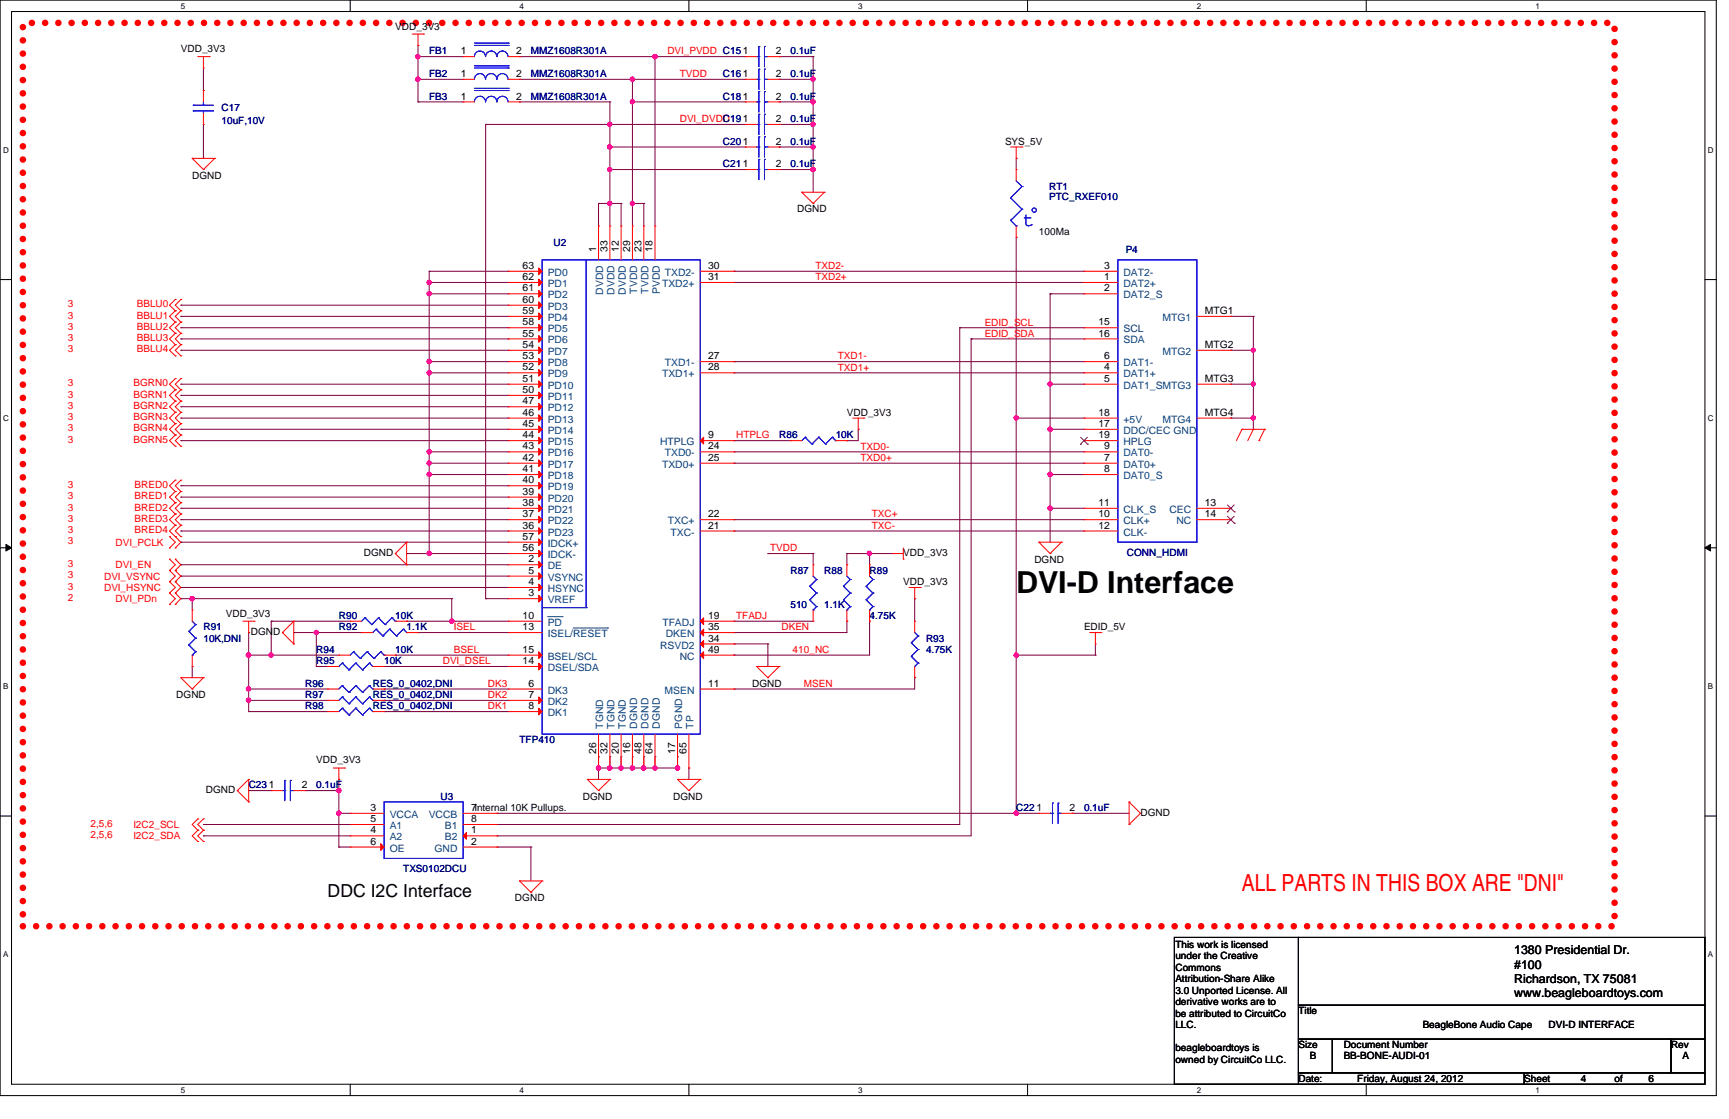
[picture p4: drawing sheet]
<svg xmlns="http://www.w3.org/2000/svg" width="432mm" height="279mm" viewBox="0 0 432 279" stroke-linecap="round" stroke-linejoin="round" font-family="sans-serif">
<defs><g id="words">
<text font-size="7.6" x="253.8" y="148">DVI-D Interface</text>
<text font-size="5.9" fill="#f00" x="310.2" y="222.6">ALL PARTS IN THIS BOX ARE &quot;DNI&quot;</text>
<text font-size="5" fill="#00f" x="255.5" y="56.5">t</text>
<text font-size="4.5" x="81.8" y="224">DDC I2C Interface</text>
<g font-size="3.1">
<text x="378.1" y="238.3">1380 Presidential Dr.</text>
<text x="378.1" y="241.9">#100</text>
<text x="378.1" y="245.4">Richardson, TX 75081</text>
<text x="378.1" y="249">www.beagleboardtoys.com</text>
</g>
<g font-size="2.5">
<text x="98.7" y="7.4">VDD_3V3</text>
<text x="45.2" y="13">VDD_3V3</text>
<text x="115.1" y="13.5">1</text>
<text x="128.9" y="13.5">2</text>
<text x="185.5" y="13.5">1</text>
<text x="193.8" y="13.5">2</text>
<text x="115.1" y="19.2">1</text>
<text x="128.9" y="19.2">2</text>
<text x="185.5" y="19.2">1</text>
<text x="193.8" y="19.2">2</text>
<text x="115.1" y="24.8">1</text>
<text x="128.9" y="24.8">2</text>
<text x="185.5" y="24.8">1</text>
<text x="193.8" y="24.8">2</text>
<text x="185.5" y="30.5">1</text>
<text x="193.8" y="30.5">2</text>
<text x="185.5" y="41.7">1</text>
<text x="185.5" y="36.1">1</text>
<text x="193.8" y="41.7">2</text>
<text x="193.8" y="36.1">2</text>
<text x="251" y="36.2">SYS_5V</text>
<text x="48" y="44.6">DGND</text>
<text x="199.1" y="53">DGND</text>
<text x="259.5" y="58.7">100Ma</text>
<text x="148.9" y="62.9" transform="rotate(-90 148.9 62.9)">1</text>
<text x="151.7" y="62.9" transform="rotate(-90 151.7 62.9)">33</text>
<text x="154.5" y="62.9" transform="rotate(-90 154.5 62.9)">12</text>
<text x="157.4" y="62.9" transform="rotate(-90 157.4 62.9)">29</text>
<text x="160.2" y="62.9" transform="rotate(-90 160.2 62.9)">23</text>
<text x="163" y="62.9" transform="rotate(-90 163 62.9)">18</text>
<text x="130.5" y="67.1">63</text>
<text x="130.5" y="69.9">62</text>
<text x="176.9" y="69.9">31</text>
<text x="176.9" y="67.1">30</text>
<text x="275.8" y="69.9">1</text>
<text x="275.8" y="67.1">3</text>
<text x="130.5" y="72.8">61</text>
<text x="130.5" y="75.6">60</text>
<text x="275.8" y="72.8">2</text>
<text x="130.5" y="78.4">59</text>
<text x="130.5" y="81.2">58</text>
<text x="274.3" y="81.2">15</text>
<text x="300.9" y="78.4">MTG1</text>
<text x="130.5" y="84">55</text>
<text x="130.5" y="86.9">54</text>
<text x="130.5" y="89.7">53</text>
<text x="176.9" y="89.7">27</text>
<text x="274.3" y="84">16</text>
<text x="275.8" y="89.7">6</text>
<text x="300.9" y="86.9">MTG2</text>
<text x="130.5" y="92.5">52</text>
<text x="130.5" y="95.3">51</text>
<text x="176.9" y="92.5">28</text>
<text x="275.8" y="92.5">4</text>
<text x="275.8" y="95.3">5</text>
<text x="300.9" y="95.3">MTG3</text>
<text x="130.5" y="98.1">50</text>
<text x="130.5" y="101">47</text>
<text x="130.5" y="103.8">46</text>
<text x="130.5" y="106.6">45</text>
<text x="211.5" y="103.8">VDD_3V3</text>
<text x="274.3" y="106.6">17</text>
<text x="274.3" y="103.8">18</text>
<text x="300.9" y="103.8">MTG4</text>
<text x="130.5" y="109.4">44</text>
<text x="130.5" y="112.2">43</text>
<text x="176.9" y="112.2">24</text>
<text x="176.9" y="109.4">9</text>
<text x="274.3" y="109.4">19</text>
<text x="275.8" y="112.2">9</text>
<text x="130.5" y="115.1">42</text>
<text x="130.5" y="117.9">41</text>
<text x="176.9" y="115.1">25</text>
<text x="275.8" y="115.1">7</text>
<text x="275.8" y="117.9">8</text>
<text x="130.5" y="120.7">40</text>
<text x="130.5" y="123.5">39</text>
<text x="130.5" y="126.3">38</text>
<text x="130.5" y="129.2">37</text>
<text x="130.5" y="132">36</text>
<text x="176.9" y="129.2">22</text>
<text x="176.9" y="132">21</text>
<text x="274.3" y="129.2">10</text>
<text x="274.3" y="132">12</text>
<text x="274.3" y="126.3">11</text>
<text x="300.9" y="126.3">13</text>
<text x="300.9" y="129.2">14</text>
<text x="130.5" y="134.8">57</text>
<text x="130.5" y="137.6">56</text>
<text x="90.8" y="138.8">DGND</text>
<text x="132" y="140.4">2</text>
<text x="132" y="143.3">5</text>
<text x="225.6" y="138.8">VDD_3V3</text>
<text x="258.3" y="140.5">DGND</text>
<text x="132" y="146.1">4</text>
<text x="132" y="148.9">3</text>
<text x="225.6" y="146.1">VDD_3V3</text>
<text x="56.4" y="154">VDD_3V3</text>
<text x="130.5" y="154.5">10</text>
<text x="176.9" y="154.5">19</text>
<text x="62.7" y="158.5">DGND</text>
<text x="130.5" y="157.4">13</text>
<text x="176.9" y="160.2">34</text>
<text x="176.9" y="157.4">35</text>
<text x="270.7" y="157.4">EDID_5V</text>
<text x="130.5" y="163">15</text>
<text x="130.5" y="165.8">14</text>
<text x="176.9" y="163">49</text>
<text x="132" y="171.5">6</text>
<text x="176.9" y="171.5">11</text>
<text x="187.8" y="171.5">DGND</text>
<text x="44" y="174.3">DGND</text>
<text x="132" y="174.3">7</text>
<text x="132" y="177.1">8</text>
<text x="79" y="190.6">VDD_3V3</text>
<text x="148.9" y="188.2" transform="rotate(-90 148.9 188.2)">26</text>
<text x="151.7" y="188.2" transform="rotate(-90 151.7 188.2)">32</text>
<text x="154.5" y="188.2" transform="rotate(-90 154.5 188.2)">20</text>
<text x="157.4" y="188.2" transform="rotate(-90 157.4 188.2)">16</text>
<text x="160.2" y="188.2" transform="rotate(-90 160.2 188.2)">48</text>
<text x="163" y="188.2" transform="rotate(-90 163 188.2)">64</text>
<text x="168.6" y="188.2" transform="rotate(-90 168.6 188.2)">17</text>
<text x="171.4" y="188.2" transform="rotate(-90 171.4 188.2)">65</text>
<text x="51.4" y="198">DGND</text>
<text x="75.4" y="196.8">2</text>
<text x="92.5" y="202.5">3</text>
<text x="117.6" y="202.5">7Internal 10K Pullups.</text>
<text x="145.5" y="199.6">DGND</text>
<text x="168.1" y="199.6">DGND</text>
<text x="258.8" y="202.5">1</text>
<text x="267.1" y="202.5">2</text>
<text x="284.8" y="203.6">DGND</text>
<text x="92.5" y="205.3">5</text>
<text x="92.5" y="208.1">4</text>
<text x="117.6" y="205.3">8</text>
<text x="117.6" y="208.1">1</text>
<text x="92.5" y="210.9">6</text>
<text x="117.6" y="210.9">2</text>
<text x="128.6" y="225">DGND</text>
<text x="293.5" y="236.6">This work is licensed</text>
<text x="293.5" y="239.5">under the Creative</text>
<text x="293.5" y="242.4">Commons</text>
<text x="293.5" y="245.2">Attribution-Share Alike</text>
<text x="293.5" y="248.1">3.0 Unported License. All</text>
<text x="293.5" y="251">derivative works are to</text>
<text x="293.5" y="253.9">be attributed to CircuitCo</text>
<text x="293.5" y="256.8">LLC.</text>
<text x="324.3" y="253.2">Title</text>
<text x="355.3" y="256.6">BeagleBone Audio Cape</text>
<text x="386.8" y="256.6">DVI-D INTERFACE</text>
<text x="293.5" y="262.5">beagleboardtoys is</text>
<text x="324.3" y="261.7">Size</text>
<text x="335.6" y="261.7">Document Number</text>
<text x="417.3" y="261.7">Rev</text>
<text x="293.5" y="265.4">owned by CircuitCo LLC.</text>
<text x="327.1" y="264.5">B</text>
<text x="335.6" y="264.5">BB-BONE-AUDI-01</text>
<text x="420.2" y="264.5">A</text>
<text x="324.3" y="270.1">Date:</text>
<text x="339" y="270.1">Friday, August 24, 2012</text>
<text x="380.7" y="270.1">Sheet</text>
<text x="394.8" y="270.1">4</text>
<text x="403.2" y="270.1">of</text>
<text x="411.7" y="270.1">6</text>
</g>
<g font-size="2.5" fill="#000080">
<text x="107.2" y="13.6">FB1</text>
<text x="132.6" y="13.6">MMZ1608R301A</text>
<text x="197.4" y="13.6">0.1uF</text>
<text x="107.2" y="19.2">FB2</text>
<text x="132.6" y="19.2">MMZ1608R301A</text>
<text x="180.5" y="19.2">C16</text>
<text x="197.4" y="19.2">0.1uF</text>
<text x="55.3" y="27.7">C17</text>
<text x="107.2" y="24.8">FB3</text>
<text x="132.6" y="24.8">MMZ1608R301A</text>
<text x="180.5" y="24.8">C18</text>
<text x="197.4" y="24.8">0.1uF</text>
<text x="55.3" y="31.1">10uF,10V</text>
<text x="180.5" y="30.5">C19</text>
<text x="197.4" y="30.5">0.1uF</text>
<text x="180.5" y="41.8">C21</text>
<text x="180.5" y="36.2">C20</text>
<text x="197.4" y="41.8">0.1uF</text>
<text x="197.4" y="36.2">0.1uF</text>
<text x="262" y="47.4">RT1</text>
<text x="262" y="50">PTC_RXEF010</text>
<text x="138.2" y="61.5">U2</text>
<text x="281.1" y="63.2">P4</text>
<text x="194.6" y="109.4">R86</text>
<text x="208.7" y="109.4">10K</text>
<text x="197.4" y="143.3">R87</text>
<text x="205.9" y="143.3">R88</text>
<text x="217.2" y="143.3">R89</text>
<text x="281.4" y="138.8">CONN_HDMI</text>
<text x="84.6" y="154.6">R90</text>
<text x="98.7" y="154.6">10K</text>
<text x="197.4" y="151.7">510</text>
<text x="205.9" y="151.7">1.1K</text>
<text x="217.2" y="154.6">4.75K</text>
<text x="50.8" y="157.4">R91</text>
<text x="50.8" y="160.2">10K,DNI</text>
<text x="84.6" y="157.4">R92</text>
<text x="101.6" y="157.4">1.1K</text>
<text x="231.3" y="160.2">R93</text>
<text x="79" y="165.8">R95</text>
<text x="79" y="163">R94</text>
<text x="95.9" y="165.8">10K</text>
<text x="98.7" y="163">10K</text>
<text x="231.3" y="163">4.75K</text>
<text x="76.2" y="171.5">R96</text>
<text x="93.1" y="171.5">RES_0_0402,DNI</text>
<text x="76.2" y="177.1">R98</text>
<text x="76.2" y="174.3">R97</text>
<text x="93.1" y="177.1">RES_0_0402,DNI</text>
<text x="93.1" y="174.3">RES_0_0402,DNI</text>
<text x="129.8" y="185.5">TFP410</text>
<text x="62.1" y="196.9">C231</text>
<text x="79" y="196.9">0.1uF</text>
<text x="110" y="199.6">U3</text>
<text x="253.8" y="202.5">C22</text>
<text x="270.7" y="202.5">0.1uF</text>
<text x="100.7" y="217.7">TXS0102DCU</text>
</g>
<g font-size="2.5" fill="#f00">
<text x="166.7" y="13.6">DVI_PVDD C15</text>
<text x="169.8" y="19.3">TVDD</text>
<text x="169.8" y="30.5">DVI_DVDD</text>
<text x="203.6" y="70">TXD2+</text>
<text x="203.6" y="67.2">TXD2-</text>
<text x="17" y="76.8">3</text>
<text x="34.2" y="76.8">BBLU0</text>
<text x="17" y="82.4">3</text>
<text x="17" y="79.5">3</text>
<text x="34.2" y="82.4">BBLU2</text>
<text x="34.2" y="79.5">BBLU1</text>
<text x="245.9" y="81.3">EDID_SCL</text>
<text x="17" y="85.2">3</text>
<text x="17" y="88">3</text>
<text x="34.2" y="85.2">BBLU3</text>
<text x="34.2" y="88">BBLU4</text>
<text x="209.3" y="89.7">TXD1-</text>
<text x="245.9" y="84.1">EDID_SDA</text>
<text x="209.3" y="92.5">TXD1+</text>
<text x="17" y="99.3">3</text>
<text x="17" y="96.5">3</text>
<text x="33.3" y="99.3">BGRN1</text>
<text x="33.3" y="96.5">BGRN0</text>
<text x="17" y="102.1">3</text>
<text x="17" y="104.9">3</text>
<text x="17" y="107.7">3</text>
<text x="33.3" y="102.1">BGRN2</text>
<text x="33.3" y="104.9">BGRN3</text>
<text x="33.3" y="107.7">BGRN4</text>
<text x="17" y="110.6">3</text>
<text x="33.3" y="110.6">BGRN5</text>
<text x="183.9" y="109.5">HTPLG</text>
<text x="214.9" y="112.3">TXD0-</text>
<text x="214.9" y="115.1">TXD0+</text>
<text x="17" y="124.7">3</text>
<text x="17" y="121.8">3</text>
<text x="33.6" y="124.7">BRED1</text>
<text x="33.6" y="121.8">BRED0</text>
<text x="17" y="130.3">3</text>
<text x="17" y="127.5">3</text>
<text x="33.6" y="130.3">BRED3</text>
<text x="33.6" y="127.5">BRED2</text>
<text x="217.7" y="129.2">TXC+</text>
<text x="17" y="133.1">3</text>
<text x="17" y="135.9">3</text>
<text x="28.8" y="136.2">DVI_PCLK</text>
<text x="33.6" y="133.1">BRED4</text>
<text x="192.3" y="137.7">TVDD</text>
<text x="217.7" y="132">TXC-</text>
<text x="17" y="141.6">3</text>
<text x="28.8" y="141.9">DVI_EN</text>
<text x="17" y="147.2">3</text>
<text x="17" y="144.4">3</text>
<text x="26" y="147.5">DVI_HSYNC</text>
<text x="26" y="144.7">DVI_VSYNC</text>
<text x="17" y="150">2</text>
<text x="28.8" y="150.3">DVI_PDn</text>
<text x="183.9" y="154.6">TFADJ</text>
<text x="113.4" y="157.4">ISEL</text>
<text x="195.2" y="157.4">DKEN</text>
<text x="110.6" y="165.9">DVI_DSEL</text>
<text x="113.4" y="163">BSEL</text>
<text x="198" y="163">410_NC</text>
<text x="121.8" y="171.5">DK3</text>
<text x="200.8" y="171.5">MSEN</text>
<text x="121.8" y="174.3">DK2</text>
<text x="121.8" y="177.1">DK1</text>
<text x="22.6" y="206.4">2,5,6</text>
<text x="22.6" y="209.3">2,5,6</text>
<text x="33.3" y="206.7">I2C2_SCL</text>
<text x="33.3" y="209.6">I2C2_SDA</text>
</g>
<g font-size="2.5" fill="#004080">
<text x="136.8" y="68.9">PD0</text>
<text x="136.8" y="71.7">PD1</text>
<text x="165.4" y="71.7">TXD2+</text>
<text x="166" y="68.9">TXD2-</text>
<text x="280.6" y="71.7">DAT2+</text>
<text x="280.6" y="68.9">DAT2-</text>
<text x="136.8" y="74.5">PD2</text>
<text x="136.8" y="77.3">PD3</text>
<text x="150.7" y="73.6" transform="rotate(-90 150.7 73.6)">DVDD</text>
<text x="153.5" y="73.6" transform="rotate(-90 153.5 73.6)">DVDD</text>
<text x="156.3" y="73.6" transform="rotate(-90 156.3 73.6)">DVDD</text>
<text x="159.1" y="73.3" transform="rotate(-90 159.1 73.3)">TVDD</text>
<text x="162" y="73.3" transform="rotate(-90 162 73.3)">TVDD</text>
<text x="164.8" y="73.5" transform="rotate(-90 164.8 73.5)">PVDD</text>
<text x="280.6" y="74.5">DAT2_S</text>
<text x="136.8" y="80.1">PD4</text>
<text x="136.8" y="83">PD5</text>
<text x="280.6" y="83">SCL</text>
<text x="290.3" y="80.1">MTG1</text>
<text x="136.8" y="85.8">PD6</text>
<text x="136.8" y="88.6">PD7</text>
<text x="280.6" y="85.8">SDA</text>
<text x="290.3" y="88.6">MTG2</text>
<text x="136.8" y="91.4">PD8</text>
<text x="136.8" y="94.2">PD9</text>
<text x="165.4" y="94.2">TXD1+</text>
<text x="166" y="91.4">TXD1-</text>
<text x="280.6" y="94.2">DAT1+</text>
<text x="280.6" y="91.4">DAT1-</text>
<text x="136.8" y="97.1">PD10</text>
<text x="136.8" y="99.9">PD11</text>
<text x="280.6" y="97.1">DAT1_SMTG3</text>
<text x="136.8" y="102.7">PD12</text>
<text x="136.8" y="105.5">PD13</text>
<text x="280.6" y="105.5">+5V</text>
<text x="290.3" y="105.5">MTG4</text>
<text x="136.8" y="108.3">PD14</text>
<text x="136.8" y="111.2">PD15</text>
<text x="136.8" y="114">PD16</text>
<text x="164.8" y="111.2">HTPLG</text>
<text x="166" y="114">TXD0-</text>
<text x="280.6" y="114">DAT0-</text>
<text x="280.6" y="108.3">DDC/CEC GND</text>
<text x="280.6" y="111.2">HPLG</text>
<text x="136.8" y="116.8">PD17</text>
<text x="136.8" y="119.6">PD18</text>
<text x="165.4" y="116.8">TXD0+</text>
<text x="280.6" y="116.8">DAT0+</text>
<text x="280.6" y="119.6">DAT0_S</text>
<text x="136.8" y="122.4">PD19</text>
<text x="136.8" y="125.3">PD20</text>
<text x="136.8" y="128.1">PD21</text>
<text x="136.8" y="130.9">PD22</text>
<text x="166.8" y="130.9">TXC+</text>
<text x="280.6" y="130.9">CLK+</text>
<text x="280.6" y="128.1">CLK_S</text>
<text x="292.1" y="128.1">CEC</text>
<text x="293.8" y="130.9">NC</text>
<text x="136.8" y="133.7">PD23</text>
<text x="136.8" y="136.5">IDCK+</text>
<text x="167.5" y="133.7">TXC-</text>
<text x="280.6" y="133.7">CLK-</text>
<text x="136.8" y="139.4">IDCK-</text>
<text x="136.8" y="142.2">DE</text>
<text x="136.8" y="145">VSYNC</text>
<text x="136.8" y="147.8">HSYNC</text>
<text x="136.8" y="150.6">VREF</text>
<text x="136.8" y="159.1">ISEL/RESET</text>
<text x="136.8" y="156.3">PD</text>
<text x="164.8" y="161.9">RSVD2</text>
<text x="165.4" y="156.3">TFADJ</text>
<text x="166.3" y="159.1">DKEN</text>
<text x="136.8" y="164.7">BSEL/SCL</text>
<text x="136.8" y="167.6">DSEL/SDA</text>
<text x="169.8" y="164.7">NC</text>
<text x="136.8" y="173.2">DK3</text>
<text x="166" y="173.2">MSEN</text>
<text x="136.8" y="176">DK2</text>
<text x="136.8" y="178.8">DK1</text>
<text x="150.7" y="181.9" transform="rotate(-90 150.7 181.9)">TGND</text>
<text x="153.5" y="181.9" transform="rotate(-90 153.5 181.9)">TGND</text>
<text x="156.3" y="181.9" transform="rotate(-90 156.3 181.9)">TGND</text>
<text x="159.1" y="181.9" transform="rotate(-90 159.1 181.9)">DGND</text>
<text x="162" y="181.9" transform="rotate(-90 162 181.9)">DGND</text>
<text x="164.8" y="181.9" transform="rotate(-90 164.8 181.9)">DGND</text>
<text x="170.4" y="181.9" transform="rotate(-90 170.4 181.9)">PGND</text>
<text x="173.2" y="181.9" transform="rotate(-90 173.2 181.9)">TP</text>
<text x="97.3" y="207">A1</text>
<text x="97.3" y="204.2">VCCA</text>
<text x="97.3" y="209.8">A2</text>
<text x="107.1" y="204.2">VCCB</text>
<text x="111.1" y="207">B1</text>
<text x="111.1" y="209.8">B2</text>
<text x="97.3" y="212.6">OE</text>
<text x="108.5" y="212.6">GND</text>
</g>
<g font-size="2">
<text x="45.2" y="2.2">5</text>
<text x="129.8" y="2.2">4</text>
<text x="214.3" y="2.2">3</text>
<text x="298.9" y="2.2">2</text>
<text x="383.5" y="2.2">1</text>
<text x=".8" y="38.1">D</text>
<text x="426.5" y="38.1">D</text>
<text x=".8" y="105.1">C</text>
<text x="426.5" y="105.1">C</text>
<text x=".8" y="172">B</text>
<text x="426.5" y="172">B</text>
<text x=".8" y="239">A</text>
<text x="426.5" y="239">A</text>
<text x="45.2" y="272.9">5</text>
<text x="129.8" y="272.9">4</text>
<text x="214.3" y="272.9">3</text>
<text x="298.9" y="272.9">2</text>
<text x="383.5" y="272.9">1</text>
</g>
</g></defs>
<path d="M0 0h428.6v273.6h-428.6zM2.9 2.9h422.9v267.8h-422.9z" fill="none" stroke="#000" stroke-width=".25"/>
<g fill="#fff">
<path d="M45.2 .4h1.1v2.2h-1.1z"/>
<path d="M45.2 271.1h1.1v2.2h-1.1z"/>
</g>
<path d="M87.5 0v2.9M87.5 270.7v2.9" fill="none" stroke="#000" stroke-width=".25"/>
<g fill="#fff">
<path d="M129.8 .4h1.1v2.2h-1.1z"/>
<path d="M129.8 271.1h1.1v2.2h-1.1z"/>
</g>
<path d="M172 0v2.9M172 270.7v2.9" fill="none" stroke="#000" stroke-width=".25"/>
<g fill="#fff">
<path d="M214.3 .4h1.1v2.2h-1.1z"/>
<path d="M214.3 271.1h1.1v2.2h-1.1z"/>
</g>
<path d="M256.6 0v2.9M256.6 270.7v2.9" fill="none" stroke="#000" stroke-width=".25"/>
<g fill="#fff">
<path d="M298.9 .4h1.1v2.2h-1.1z"/>
<path d="M298.9 271.1h1.1v2.2h-1.1z"/>
</g>
<path d="M341.2 0v2.9M341.2 270.7v2.9" fill="none" stroke="#000" stroke-width=".25"/>
<g fill="#fff">
<path d="M383.5 .4h1.1v2.2h-1.1z"/>
<path d="M383.5 271.1h1.1v2.2h-1.1z"/>
<path d="M.8 36.3h1.4v2.3h-1.4z"/>
<path d="M426.5 36.3h1.4v2.3h-1.4z"/>
<path d="M.8 103.3h1.4v2.2h-1.4z"/>
<path d="M426.5 103.3h1.4v2.2h-1.4z"/>
</g>
<path d="M0 69.8h2.9M425.8 69.8h2.8" fill="none" stroke="#000" stroke-width=".25"/>
<g fill="#fff">
<path d="M.8 170.2h1.3v2.3h-1.3z"/>
<path d="M426.5 170.2h1.3v2.3h-1.3z"/>
</g>
<path d="M0 136.8h2.9M1.5 135.9l1.4 .9-1.4 .8zM425.8 136.8l1.4-.9v1.7zM425.8 136.8h2.8" fill="none" stroke="#000" stroke-width=".25"/>
<path d="M1.5 135.9l1.4 .9-1.4 .8zM425.8 136.8l1.4-.9v1.7z" fill="#000"/>
<g fill="#fff">
<path d="M.8 237.2h1.3v2.2h-1.3z"/>
<path d="M426.5 237.2h1.3v2.2h-1.3z"/>
</g>
<path d="M0 203.8h2.9M425.8 203.8h2.8" fill="none" stroke="#000" stroke-width=".25"/>
<path d="M5.7 5.7h397.5v225.6h-397.5z" fill="none" stroke="#f00" stroke-width="1.7" stroke-dasharray="0 3.3"/>
<path d="M191.8 138.2h.1M191.8 138.2h11.3M211.5 138.2h.1M211.5 138.2h5.7" fill="none" stroke="#800040" stroke-width=".25"/>
<circle cx="217.1" cy="138.2" r=".56" fill="#f0f"/>
<circle cx="217.1" cy="138.2" r=".56" fill="none" stroke="#f0f" stroke-width=".25"/>
<g fill="none" stroke="#800040" stroke-width=".25">
<path d="M157.9 19.8h.1M157.9 19.8v5.6M307.4 79h.1M307.4 79h5.6M313 79h.1M313 79v8.5M203.1 138.2h.1M203.1 138.2v2.8M48 149.5h.1M48 149.5v2.8M48 166.4h.1M48 166.4v2.8"/>
<path d="M183.3 172h.1M183.3 172h45.1"/>
</g>
<circle cx="157.9" cy="19.8" r=".55" fill="#f0f"/>
<circle cx="157.9" cy="19.8" r=".55" fill="none" stroke="#f0f" stroke-width=".25"/>
<path d="M163.6 14.1h.1M163.6 14.1v42.3" fill="none" stroke="#800040" stroke-width=".25"/>
<circle cx="163.6" cy="14.1" r=".56" fill="#f0f"/>
<circle cx="163.6" cy="14.1" r=".56" fill="none" stroke="#f0f" stroke-width=".25"/>
<path d="M307.4 104.4h.1M307.4 104.4h5.6M313 104.4h.1M313 104.4v2.8" fill="none" stroke="#800040" stroke-width=".25"/>
<circle cx="313" cy="104.3" r=".55" fill="#f0f"/>
<circle cx="313" cy="104.3" r=".55" fill="none" stroke="#f0f" stroke-width=".25"/>
<path d="M313 95.9h.1M313 95.9v8.5M228.4 149.5h.1M228.4 149.5v5.6M228.4 169.2h.1M228.4 169.2v2.8" fill="none" stroke="#800040" stroke-width=".25"/>
<circle cx="313" cy="95.9" r=".55" fill="#f0f"/>
<circle cx="313" cy="95.9" r=".55" fill="none" stroke="#f0f" stroke-width=".25"/>
<path d="M307.4 95.9h.1M307.4 87.5h.1M307.4 87.5h5.6M313 87.5h.1M313 87.5v8.4h-5.6M217.2 138.2h.1M217.2 138.2h5.6M62.1 174.9h.1M62.1 174.9v2.8" fill="none" stroke="#800040" stroke-width=".25"/>
<circle cx="313" cy="87.4" r=".54" fill="#f0f"/>
<circle cx="313" cy="87.4" r=".54" fill="none" stroke="#f0f" stroke-width=".25"/>
<path d="M262.3 118.5h.1M262.3 118.5v8.4" fill="none" stroke="#800040" stroke-width=".25"/>
<circle cx="262.2" cy="118.4" r=".56" fill="#f0f"/>
<circle cx="262.2" cy="118.4" r=".56" fill="none" stroke="#f0f" stroke-width=".25"/>
<path d="M160.8 191.8h.1M160.8 191.8h2.8" fill="none" stroke="#800040" stroke-width=".25"/>
<circle cx="160.7" cy="191.8" r=".56" fill="#f0f"/>
<circle cx="160.7" cy="191.8" r=".56" fill="none" stroke="#f0f" stroke-width=".25"/>
<path d="M104.4 11.3h.1M104.4 11.3v2.8M152.3 31.1h.1M152.3 31.1v5.6" fill="none" stroke="#800040" stroke-width=".25"/>
<circle cx="152.3" cy="31" r=".55" fill="#f0f"/>
<circle cx="152.3" cy="31" r=".55" fill="none" stroke="#f0f" stroke-width=".25"/>
<path d="M129.8 14.1h.1M129.8 14.1h33.8M149.5 50.8h.1M152.3 42.3h.1M152.3 42.3v8.5h-2.8M155.1 191.8h.1M155.1 191.8h2.8" fill="none" stroke="#800040" stroke-width=".25"/>
<circle cx="155.1" cy="191.8" r=".56" fill="#f0f"/>
<circle cx="155.1" cy="191.8" r=".56" fill="none" stroke="#f0f" stroke-width=".25"/>
<path d="M62.1 172h.1M62.1 172v2.9" fill="none" stroke="#800040" stroke-width=".25"/>
<circle cx="62.1" cy="172" r=".55" fill="#f0f"/>
<circle cx="62.1" cy="172" r=".55" fill="none" stroke="#f0f" stroke-width=".25"/>
<path d="M104.4 14.1h.1M104.4 14.1v5.7" fill="none" stroke="#800040" stroke-width=".25"/>
<circle cx="104.3" cy="14.1" r=".56" fill="#f0f"/>
<circle cx="104.3" cy="14.1" r=".56" fill="none" stroke="#f0f" stroke-width=".25"/>
<path d="M129.8 19.8h.1M129.8 19.8h28.1M157.9 25.4h.1M157.9 25.4v25.4" fill="none" stroke="#800040" stroke-width=".25"/>
<circle cx="157.9" cy="25.4" r=".55" fill="#f0f"/>
<circle cx="157.9" cy="25.4" r=".55" fill="none" stroke="#f0f" stroke-width=".25"/>
<path d="M101.6 155.1h.1M101.6 155.1h11.2M62.1 163.6h.1M62.1 163.6h5.6" fill="none" stroke="#800040" stroke-width=".25"/>
<circle cx="62.1" cy="163.6" r=".56" fill="#f0f"/>
<circle cx="62.1" cy="163.6" r=".56" fill="none" stroke="#f0f" stroke-width=".25"/>
<path d="M152.3 25.4h.1M152.3 25.4v5.7M203.1 36.7h.1M203.1 36.7v5.6M253.8 59.3h.1M253.8 59.3v45.1M262.3 73.4h.1M262.3 73.4v22.5M73.4 157.9h.1M73.4 157.9h5.6M84.6 194.6h.1M84.6 194.6v2.8" fill="none" stroke="#800040" stroke-width=".25"/>
<circle cx="203" cy="36.7" r=".56" fill="#f0f"/>
<circle cx="203" cy="36.7" r=".56" fill="none" stroke="#f0f" stroke-width=".25"/>
<path d="M84.6 203.1h.1M84.6 203.1h2.9" fill="none" stroke="#800040" stroke-width=".25"/>
<circle cx="84.6" cy="203" r=".56" fill="#f0f"/>
<circle cx="84.6" cy="203" r=".56" fill="none" stroke="#f0f" stroke-width=".25"/>
<path d="M84.6 197.4h.1M84.6 197.4v5.7" fill="none" stroke="#800040" stroke-width=".25"/>
<circle cx="84.6" cy="197.4" r=".56" fill="#f0f"/>
<circle cx="84.6" cy="197.4" r=".56" fill="none" stroke="#f0f" stroke-width=".25"/>
<path d="M62.1 197.4h.1M62.1 197.4h5.6M124.1 211.5h.1M124.1 205.9h.1M124.1 211.5h8.5M124.1 205.9h115.6M253.8 203.1h.1M253.8 203.1h5.7M267.9 203.1h.1M267.9 203.1h14.1" fill="none" stroke="#800040" stroke-width=".25"/>
<circle cx="253.8" cy="203" r=".56" fill="#f0f"/>
<circle cx="253.8" cy="203" r=".56" fill="none" stroke="#f0f" stroke-width=".25"/>
<g fill="none" stroke="#800040" stroke-width=".25">
<path d="M152.3 42.3h.1M152.3 42.3h33.8M76.2 197.4h.1M76.2 197.4h8.4M50.8 205.9h.1M50.8 208.7h.1M50.8 205.9h36.7M50.8 208.7h36.7M84.6 211.5h.1M84.6 203.1h.1M84.6 211.5h2.9M84.6 203.1v8.4"/>
<path d="M124.1 208.7h.1M124.1 203.1h.1M124.1 208.7h118.4M124.1 203.1h129.7M132.6 211.5h.1M132.6 211.5v8.5"/>
</g>
<circle cx="152.3" cy="42.3" r=".56" fill="#f0f"/>
<circle cx="152.3" cy="42.3" r=".56" fill="none" stroke="#f0f" stroke-width=".25"/>
<path d="M214.3 107.2h.1M214.3 107.2v2.8M62.1 157.9h.1M62.1 157.9v5.7M253.8 163.6h.1M253.8 163.6v39.5" fill="none" stroke="#800040" stroke-width=".25"/>
<circle cx="253.8" cy="163.6" r=".56" fill="#f0f"/>
<circle cx="253.8" cy="163.6" r=".56" fill="none" stroke="#f0f" stroke-width=".25"/>
<path d="M194.6 31.1h.1M194.6 31.1h8.5M262.3 95.9h.1M262.3 95.9v11.3M253.8 104.4h.1M253.8 104.4h16.9" fill="none" stroke="#800040" stroke-width=".25"/>
<circle cx="262.2" cy="95.9" r=".56" fill="#f0f"/>
<circle cx="262.2" cy="95.9" r=".56" fill="none" stroke="#f0f" stroke-width=".25"/>
<path d="M152.3 50.8h.1M152.3 50.8v5.6M262.3 118.5h.1M262.3 118.5h8.4M107.2 138.2h.1M107.2 138.2h19.7" fill="none" stroke="#800040" stroke-width=".25"/>
<circle cx="152.3" cy="50.8" r=".56" fill="#f0f"/>
<circle cx="152.3" cy="50.8" r=".56" fill="none" stroke="#f0f" stroke-width=".25"/>
<path d="M104.4 19.8h.1M104.4 19.8v5.6M104.4 25.4h.1M104.4 25.4h11.3M112.8 155.1h.1M112.8 155.1h14.1" fill="none" stroke="#800040" stroke-width=".25"/>
<circle cx="104.3" cy="19.8" r=".56" fill="#f0f"/>
<circle cx="104.3" cy="19.8" r=".56" fill="none" stroke="#f0f" stroke-width=".25"/>
<g fill="none" stroke="#800040" stroke-width=".25">
<path d="M104.4 19.8h.1M104.4 19.8h11.3M194.6 14.1h.1M194.6 14.1h8.5M203.1 14.1h.1M203.1 14.1v5.7M155.1 50.8h.1M155.1 50.8v5.6M183.3 70.5h.1M183.3 70.5h87.4M183.3 112.8h.1M183.3 112.8h87.4"/>
<path d="M45.2 135.4h.1M45.2 135.4h81.7M104.4 157.9h.1M104.4 157.9h22.5M121.3 149.5h.1M121.3 149.5h5.6M98.7 163.6h.1M98.7 163.6h28.2M183.3 160.8h.1M183.3 160.8h8.5M149.5 191.8h.1M149.5 191.8h2.8"/>
<path d="M160.8 189h.1M160.8 189v2.8"/>
</g>
<circle cx="149.5" cy="191.8" r=".56" fill="#f0f"/>
<circle cx="149.5" cy="191.8" r=".56" fill="none" stroke="#f0f" stroke-width=".25"/>
<g fill="none" stroke="#800040" stroke-width=".25">
<path d="M194.6 25.4h.1M194.6 25.4h8.5M253.8 39.5h.1M253.8 39.5v2.8M152.3 50.8h.1M152.3 50.8h2.8M262.3 95.9h.1M262.3 95.9h8.4M183.3 129.8h.1M183.3 129.8h87.4M67.7 155.1h.1M67.7 155.1v8.5"/>
<path d="M183.3 155.1h.1M183.3 155.1h19.8M95.9 166.4h.1M95.9 166.4h31M191.8 160.8h.1M191.8 160.8v5.6M163.6 189h.1M163.6 189v2.8M172 191.8h.1M172 191.8v2.8"/>
</g>
<circle cx="163.6" cy="191.8" r=".56" fill="#f0f"/>
<circle cx="163.6" cy="191.8" r=".56" fill="none" stroke="#f0f" stroke-width=".25"/>
<path d="M157.9 19.8h.1M157.9 19.8h28.2M157.9 50.8h.1M157.9 50.8v5.6M183.3 93.1h.1M183.3 93.1h87.4M242.5 84.6h.1M242.5 84.6h28.2M217.2 155.1h.1M217.2 155.1v8.5" fill="none" stroke="#800040" stroke-width=".25"/>
<circle cx="157.9" cy="50.8" r=".55" fill="#f0f"/>
<circle cx="157.9" cy="50.8" r=".55" fill="none" stroke="#f0f" stroke-width=".25"/>
<path d="M45.2 143.8h.1M45.2 143.8h81.7M149.5 191.8h.1M149.5 191.8v2.8M152.3 189h.1M152.3 189v2.8M169.2 189h.1M169.2 189v2.8" fill="none" stroke="#800040" stroke-width=".25"/>
<circle cx="169.2" cy="191.8" r=".56" fill="#f0f"/>
<circle cx="169.2" cy="191.8" r=".56" fill="none" stroke="#f0f" stroke-width=".25"/>
<path d="M239.7 81.8h.1M239.7 81.8h31M183.3 115.7h.1M183.3 115.7h87.4M79 157.9h.1M79 157.9h11.3M157.9 191.8h.1M157.9 191.8h2.9" fill="none" stroke="#800040" stroke-width=".25"/>
<circle cx="79" cy="157.9" r=".55" fill="#f0f"/>
<circle cx="79" cy="157.9" r=".55" fill="none" stroke="#f0f" stroke-width=".25"/>
<path d="M203.1 31.1h.1M203.1 31.1v5.6" fill="none" stroke="#800040" stroke-width=".25"/>
<circle cx="203" cy="31" r=".55" fill="#f0f"/>
<circle cx="203" cy="31" r=".55" fill="none" stroke="#f0f" stroke-width=".25"/>
<path d="M152.3 191.8h.1M152.3 191.8h2.8M163.6 191.8h.1M163.6 191.8h5.6" fill="none" stroke="#800040" stroke-width=".25"/>
<circle cx="152.3" cy="191.8" r=".56" fill="#f0f"/>
<circle cx="152.3" cy="191.8" r=".56" fill="none" stroke="#f0f" stroke-width=".25"/>
<path d="M67.7 163.6h.1M67.7 163.6h16.9" fill="none" stroke="#800040" stroke-width=".25"/>
<circle cx="67.7" cy="163.6" r=".56" fill="#f0f"/>
<circle cx="67.7" cy="163.6" r=".56" fill="none" stroke="#f0f" stroke-width=".25"/>
<g fill="none" stroke="#800040" stroke-width=".25">
<path d="M129.8 25.4h.1M129.8 25.4h22.5M203.1 42.3h.1M203.1 42.3v5.7M183.3 67.7h.1M183.3 67.7h87.4M262.3 126.9h.1M262.3 126.9h8.4M262.3 126.9v8.5M183.3 163.6h.1M183.3 163.6h33.9M149.5 189h.1"/>
<path d="M149.5 189v2.8"/>
</g>
<circle cx="262.2" cy="126.9" r=".56" fill="#f0f"/>
<circle cx="262.2" cy="126.9" r=".56" fill="none" stroke="#f0f" stroke-width=".25"/>
<path d="M203.1 25.4h.1M203.1 25.4v5.7" fill="none" stroke="#800040" stroke-width=".25"/>
<circle cx="203" cy="25.4" r=".56" fill="#f0f"/>
<circle cx="203" cy="25.4" r=".56" fill="none" stroke="#f0f" stroke-width=".25"/>
<path d="M163.6 14.1h.1M163.6 14.1h22.5M262.3 107.2h.1M262.3 107.2v11.3" fill="none" stroke="#800040" stroke-width=".25"/>
<circle cx="262.2" cy="107.2" r=".56" fill="#f0f"/>
<circle cx="262.2" cy="107.2" r=".56" fill="none" stroke="#f0f" stroke-width=".25"/>
<path d="M152.3 36.7h.1M152.3 36.7h33.8M152.3 36.7v5.6" fill="none" stroke="#800040" stroke-width=".25"/>
<circle cx="152.3" cy="36.7" r=".56" fill="#f0f"/>
<circle cx="152.3" cy="36.7" r=".56" fill="none" stroke="#f0f" stroke-width=".25"/>
<g fill="none" stroke="#800040" stroke-width=".25">
<path d="M152.3 31.1h.1M152.3 31.1h33.8M157.9 25.4h.1M157.9 25.4h28.2M194.6 36.7h.1M194.6 36.7h8.5M211.5 110h.1M211.5 110h2.8M262.3 107.2h.1M262.3 107.2h8.4M183.3 132.6h.1M183.3 132.6h87.4"/>
<path d="M45.2 141h.1M45.2 141h81.7M112.8 149.5h.1M112.8 149.5v5.6M183.3 157.9h.1M183.3 157.9h28.2"/>
</g>
<circle cx="112.8" cy="155.1" r=".56" fill="#f0f"/>
<circle cx="112.8" cy="155.1" r=".56" fill="none" stroke="#f0f" stroke-width=".25"/>
<path d="M194.6 19.8h.1M194.6 19.8h8.5M203.1 19.8h.1M203.1 19.8v5.6M45.2 146.7h.1M45.2 146.7h81.7M67.7 155.1h.1M67.7 155.1h19.8" fill="none" stroke="#800040" stroke-width=".25"/>
<circle cx="203" cy="19.8" r=".56" fill="#f0f"/>
<circle cx="203" cy="19.8" r=".56" fill="none" stroke="#f0f" stroke-width=".25"/>
<g fill="none" stroke="#800040" stroke-width=".25">
<path d="M149.5 50.8h.1M149.5 50.8v5.6M157.9 50.8h.1M157.9 50.8h2.9M160.8 50.8h.1M160.8 50.8v5.6M183.3 90.3h.1M183.3 90.3h87.4M183.3 110h.1M183.3 110h14.1M217.2 138.2h.1M217.2 138.2v2.8"/>
<path d="M48 149.5h.1M48 149.5h64.8M155.1 189h.1M155.1 189v2.8M157.9 189h.1M157.9 189v2.8"/>
</g>
<circle cx="157.9" cy="191.8" r=".55" fill="#f0f"/>
<circle cx="157.9" cy="191.8" r=".55" fill="none" stroke="#f0f" stroke-width=".25"/>
<path d="M104.4 14.1h.1M104.4 14.1h11.3M194.6 42.3h.1M194.6 42.3h8.5" fill="none" stroke="#800040" stroke-width=".25"/>
<circle cx="203" cy="42.3" r=".56" fill="#f0f"/>
<circle cx="203" cy="42.3" r=".56" fill="none" stroke="#f0f" stroke-width=".25"/>
<g fill="none" stroke="#800040" stroke-width=".25">
<path d="M262.3 73.4h.1M262.3 73.4h8.4M211.5 138.2h.1M211.5 138.2v2.8M79 157.9h.1M79 157.9v8.5M211.5 155.1h.1M211.5 155.1v2.8M62.1 177.7h.1M62.1 163.6h.1M62.1 177.7h19.7M62.1 163.6v8.4"/>
<path d="M79 166.4h.1M79 166.4h2.8"/>
</g>
<circle cx="62.1" cy="163.6" r=".56" fill="#f0f"/>
<circle cx="62.1" cy="163.6" r=".56" fill="none" stroke="#f0f" stroke-width=".25"/>
<path d="M62.1 174.9h.1M62.1 174.9h19.7" fill="none" stroke="#800040" stroke-width=".25"/>
<circle cx="62.1" cy="174.8" r=".56" fill="#f0f"/>
<circle cx="62.1" cy="174.8" r=".56" fill="none" stroke="#f0f" stroke-width=".25"/>
<g fill="none" stroke="#800040" stroke-width=".25">
<path d="M121.3 31.1h.1M121.3 31.1v118.4M121.3 31.1h31M239.7 81.8h.1M239.7 81.8v124.1M242.5 84.6h.1M242.5 84.6v124.1M45.2 149.5h.1M45.2 149.5h2.8M62.1 172h.1M62.1 172h19.7M95.9 172h.1"/>
<path d="M95.9 174.9h.1M95.9 177.7h.1M95.9 172h31M95.9 174.9h31M95.9 177.7h31"/>
</g>
<circle cx="48" cy="149.5" r=".56" fill="#f0f"/>
<circle cx="48" cy="149.5" r=".56" fill="none" stroke="#f0f" stroke-width=".25"/>
<path d="M253.8 104.4h.1M253.8 104.4v59.2M253.8 163.6h.1M253.8 163.6h19.8M273.6 163.6h.1M273.6 160.8v2.8" fill="none" stroke="#800040" stroke-width=".25"/>
<circle cx="253.8" cy="104.3" r=".56" fill="#f0f"/>
<circle cx="253.8" cy="104.3" r=".56" fill="none" stroke="#f0f" stroke-width=".25"/>
<g fill="none" stroke="#800040" stroke-width=".25">
<path d="M50.8 17v5.6M50.8 22.6h.1M50.8 39.5h.1M50.8 31.1v8.4M45.2 76.2h.1M45.2 79h.1M45.2 76.2h81.7M45.2 79h81.7M107.2 67.7h.1M107.2 70.5h.1M107.2 67.7h19.7M107.2 67.7v2.8"/>
<path d="M45.2 87.5h.1M45.2 84.6h.1M45.2 81.8h.1M45.2 95.9h.1M45.2 98.7h.1M45.2 87.5h81.7M45.2 84.6h81.7M45.2 81.8h81.7M45.2 95.9h81.7M45.2 98.7h81.7M45.2 107.2h.1M45.2 104.4h.1"/>
<path d="M45.2 101.6h.1M45.2 110h.1M45.2 107.2h81.7M45.2 104.4h81.7M45.2 101.6h81.7M45.2 110h81.7M45.2 121.3h.1M45.2 129.8h.1M45.2 126.9h.1M45.2 124.1h.1M45.2 132.6h.1M45.2 121.3h81.7"/>
<path d="M45.2 129.8h81.7M45.2 126.9h81.7M45.2 124.1h81.7M45.2 132.6h81.7"/>
</g>
<circle cx="107.2" cy="70.5" r=".56" fill="#f0f"/>
<circle cx="107.2" cy="70.5" r=".56" fill="none" stroke="#f0f" stroke-width=".25"/>
<path d="M107.2 93.1h.1M107.2 90.3h.1M107.2 93.1h19.7M107.2 93.1v19.7M107.2 90.3h19.7M107.2 112.8h.1M101.6 138.2h.1M101.6 138.2h5.6" fill="none" stroke="#800040" stroke-width=".25"/>
<circle cx="107.2" cy="90.2" r=".56" fill="#f0f"/>
<circle cx="107.2" cy="90.2" r=".56" fill="none" stroke="#f0f" stroke-width=".25"/>
<path d="M107.2 93.1h.1M107.2 90.3v2.8" fill="none" stroke="#800040" stroke-width=".25"/>
<circle cx="107.2" cy="93.1" r=".56" fill="#f0f"/>
<circle cx="107.2" cy="93.1" r=".56" fill="none" stroke="#f0f" stroke-width=".25"/>
<path d="M107.2 73.4h.1M107.2 73.4h19.7" fill="none" stroke="#800040" stroke-width=".25"/>
<circle cx="107.2" cy="73.3" r=".55" fill="#f0f"/>
<circle cx="107.2" cy="73.3" r=".55" fill="none" stroke="#f0f" stroke-width=".25"/>
<path d="M107.2 70.5h.1M107.2 73.4h.1M107.2 70.5v19.8M107.2 70.5h19.7M107.2 90.3h.1M107.2 112.8h.1M107.2 112.8h19.7" fill="none" stroke="#800040" stroke-width=".25"/>
<circle cx="107.2" cy="112.8" r=".56" fill="#f0f"/>
<circle cx="107.2" cy="112.8" r=".56" fill="none" stroke="#f0f" stroke-width=".25"/>
<path d="M107.2 115.7h.1M107.2 112.8v2.9M107.2 115.7h19.7" fill="none" stroke="#800040" stroke-width=".25"/>
<circle cx="107.2" cy="115.6" r=".55" fill="#f0f"/>
<circle cx="107.2" cy="115.6" r=".55" fill="none" stroke="#f0f" stroke-width=".25"/>
<path d="M107.2 118.5h.1M107.2 115.7v2.8M107.2 118.5h19.7" fill="none" stroke="#800040" stroke-width=".25"/>
<circle cx="107.2" cy="118.4" r=".56" fill="#f0f"/>
<circle cx="107.2" cy="118.4" r=".56" fill="none" stroke="#f0f" stroke-width=".25"/>
<path d="M107.2 118.5v19.7M107.2 138.2h.1" fill="none" stroke="#800040" stroke-width=".25"/>
<circle cx="107.2" cy="138.2" r=".56" fill="#f0f"/>
<circle cx="107.2" cy="138.2" r=".56" fill="none" stroke="#f0f" stroke-width=".25"/>
<g fill="none" stroke="#f00" stroke-width=".25">
<path d="M49.4 14.1h2.8M50.8 17h.1M50.8 14.1v2.9M52.2 14.1h.1M103 8.5h2.8M104.4 11.3h.1M104.4 8.5v2.8M105.8 8.5h.1M186.1 19.8h.1M186.1 19.8h2.9M191.8 19.8h2.8M194.6 19.8h.1"/>
<path d="M48 39.5h.1M48 39.5h5.6M48 39.5l2.8 2.8M53.6 39.5h.1M53.6 39.5l-2.8 2.8M252.4 36.7h2.8M253.8 39.5h.1M253.8 36.7v2.8M255.2 36.7h.1M50.8 42.3h.1M200.2 48h.1M200.2 48h5.7"/>
<path d="M200.2 48l2.9 2.8M203.1 50.8h.1M205.9 48h.1M205.9 48l-2.8 2.8M43.8 77.6h.1M43.8 74.8h.1M43.8 77.6l-1.5 1.4 1.5 1.4M43.8 74.8l-1.5 1.4 1.5 1.4M45.2 77.6h.1M45.2 74.8h.1M45.2 77.6l-1.4 1.4 1.4 1.4M45.2 74.8l-1.4 1.4 1.4 1.4"/>
<path d="M43.8 83.2h.1M43.8 86.1h.1M43.8 88.9h.1M43.8 80.4h.1M43.8 97.3h.1M43.8 94.5h.1M43.8 83.2l-1.5 1.4 1.5 1.5M43.8 86.1l-1.5 1.4 1.5 1.4M43.8 80.4l-1.5 1.4 1.5 1.4M43.8 97.3l-1.5 1.4 1.5 1.5M43.8 94.5l-1.5 1.4 1.5 1.4M45.2 86.1h.1"/>
<path d="M45.2 83.2h.1M45.2 88.9h.1M45.2 80.4h.1M45.2 97.3h.1M45.2 94.5h.1M45.2 83.2l-1.4 1.4 1.4 1.5M45.2 86.1l-1.4 1.4 1.4 1.4M45.2 80.4l-1.4 1.4 1.4 1.4M45.2 97.3l-1.4 1.4 1.4 1.5M45.2 94.5l-1.4 1.4 1.4 1.4M43.8 100.2h.1M43.8 103h.1"/>
<path d="M43.8 105.8h.1M43.8 108.6h.1M43.8 111.4h.1M43.8 119.9h.1M43.8 100.2l-1.5 1.4 1.5 1.4M43.8 103l-1.5 1.4 1.5 1.4M43.8 105.8l-1.5 1.4 1.5 1.4M43.8 108.6l-1.5 1.4 1.5 1.4M43.8 119.9l-1.5 1.4 1.5 1.4M45.2 103h.1M45.2 100.2h.1M45.2 105.8h.1"/>
<path d="M45.2 108.6h.1M45.2 111.4h.1M45.2 119.9h.1M45.2 100.2l-1.4 1.4 1.4 1.4M45.2 103l-1.4 1.4 1.4 1.4M45.2 105.8l-1.4 1.4 1.4 1.4M45.2 108.6l-1.4 1.4 1.4 1.4M45.2 119.9l-1.4 1.4 1.4 1.4M197.4 110h.1M197.4 110h2.8M208.7 110h2.8M211.5 110h.1"/>
<path d="M212.9 104.4h2.8M214.3 107.2h.1M214.3 104.4v2.8M215.7 104.4h.1M310.2 107.2h.1M310.2 107.2l-1.4 2.8M310.2 107.2h5.6M313 107.2h.1M313 107.2l-1.4 2.8M314.4 110h.1M315.8 107.2h.1M315.8 107.2l-1.4 2.8"/>
<path d="M42.3 136.8h.1M42.3 134h.1M42.3 139.6h.1M42.3 134l1.5 1.4-1.5 1.4M42.3 139.6l1.5 1.4-1.5 1.5M43.8 134h.1M43.8 136.8h.1M43.8 139.6h.1M43.8 128.4h.1M43.8 131.1h.1M43.8 125.5h.1M43.8 122.7h.1"/>
<path d="M43.8 134l1.4 1.4-1.4 1.4M43.8 139.6l1.4 1.4-1.4 1.5M43.8 128.4l-1.5 1.4 1.5 1.3M43.8 131.1l-1.5 1.5 1.5 1.4M43.8 125.5l-1.5 1.4 1.5 1.5M43.8 122.7l-1.5 1.4 1.5 1.4M45.2 131.1h.1M45.2 128.4h.1M45.2 134h.1M45.2 125.5h.1M45.2 122.7h.1M45.2 128.4l-1.4 1.4 1.4 1.3"/>
<path d="M45.2 131.1l-1.4 1.5 1.4 1.4M45.2 125.5l-1.4 1.4 1.4 1.5M45.2 122.7l-1.4 1.4 1.4 1.4M98.7 138.2h.1M98.7 138.2l2.9 2.8M101.6 135.4h.1M101.6 135.4v5.6M101.6 135.4l-2.9 2.8M222.8 138.2h.1M222.8 138.2h2.8M225.6 139.6h.1M225.6 136.8v2.8"/>
<path d="M259.5 135.4h.1M259.5 135.4h5.6M259.5 135.4l2.8 2.8M262.3 138.2h.1M265.1 135.4h.1M265.1 135.4l-2.8 2.8M42.3 150.9h.1M42.3 148.1h.1M42.3 145.2h.1M42.3 142.5h.1M42.3 148.1l1.5 1.4-1.5 1.4M42.3 145.2l1.5 1.5-1.5 1.4"/>
<path d="M42.3 142.5l1.5 1.3-1.5 1.4M43.8 148.1h.1M43.8 150.9h.1M43.8 145.2h.1M43.8 142.5h.1M43.8 148.1l1.4 1.4-1.4 1.4M43.8 145.2l1.4 1.5-1.4 1.4M43.8 142.5l1.4 1.3-1.4 1.4M60.7 155.1h2.8M62.1 157.9h.1M62.1 155.1v2.8M63.5 155.1h.1"/>
<path d="M70.5 157.9h.1M70.5 157.9l2.9 2.9M73.4 155.1h.1M73.4 155.1v5.7M73.4 155.1l-2.9 2.8M101.6 141h.1M227 146.7h2.8M228.4 149.5h.1M228.4 146.7v2.8M229.8 146.7h.1M272.1 157.9h2.9M273.6 157.9v2.9"/>
<path d="M275 157.9h.1M45.2 169.2h.1M45.2 169.2h5.6M45.2 169.2l2.8 2.8M48 172h.1M50.8 169.2h.1M50.8 169.2l-2.8 2.8M73.4 160.8h.1M189 166.4h.1M189 166.4h5.6M189 166.4l2.8 2.8M191.8 169.2h.1"/>
<path d="M194.6 166.4h.1M194.6 166.4l-2.8 2.8M273.6 160.8h.1M59.3 197.4h.1M59.3 197.4l2.8 2.8M62.1 194.6h.1M62.1 194.6v5.6M62.1 194.6l-2.8 2.8M83.2 191.8h2.9M84.6 194.6h.1M84.6 191.8v2.8M86.1 191.8h.1"/>
<path d="M146.7 194.6h.1M146.7 194.6h5.6M146.7 194.6l2.8 2.8M149.5 197.4h.1M152.3 194.6h.1M152.3 194.6l-2.8 2.8M169.2 194.6h.1M169.2 194.6h5.7M169.2 194.6l2.8 2.8M172 197.4h.1M174.9 194.6h.1M174.9 194.6l-2.9 2.8"/>
<path d="M49.4 204.5h.1M49.4 207.3h.1M49.4 210.1h.1M49.4 204.5l-1.4 1.4 1.4 1.4M49.4 207.3l-1.4 1.4 1.4 1.4M50.8 204.5h.1M50.8 207.3h.1M50.8 210.1h.1M50.8 204.5l-1.4 1.4 1.4 1.4M50.8 207.3l-1.4 1.4 1.4 1.4M62.1 200.2h.1M129.8 220h.1"/>
<path d="M129.8 220h5.6M129.8 220l2.8 2.8M135.4 220h.1M135.4 220l-2.8 2.8M282 200.2h.1M282 205.9h.1M282 200.2v5.7M282 200.2l2.8 2.9M284.8 203.1h.1M284.8 203.1l-2.8 2.8M132.6 222.8h.1"/>
</g>
<path d="M293.3 234.1h31v36.6h-31zM324.3 234.1h101.5v16.9h-101.5zM324.3 251h101.5v8.5h-101.5zM324.3 259.5h8.4v8.4h-8.4zM332.7 259.5h84.6v8.4h-84.6zM417.3 259.5h8.5v8.4h-8.5zM324.3 267.9h56.4v2.8h-56.4zM380.7 267.9h45.1v2.8h-45.1z" fill="none" stroke="#000" stroke-width=".25"/>
<g fill="none" stroke="#00f" stroke-width=".25">
<path d="M189 19.8h.5M189.5 19.8h.1M189.5 17.3h.1M189.5 17.3v5.1M190.9 17.3h.1M190.9 19.8h.1M190.9 19.8h.9M190.9 17.3v5.1M135.4 64.9h39.5v118.4h-39.5zM146.4 64.9h.1M146.4 64.9v86.8M201.1 109.2h.1"/>
<path d="M201.1 109.2l-.9 .8M201.1 109.2l1.7 1.7M202.8 110.9h.1M204.5 109.2h.1M204.5 109.2l-1.7 1.7M204.5 109.2l1.7 1.7M206.2 110.9h.1M207.9 109.2h.1M207.9 109.2l-1.7 1.7M207.9 109.2l.8 .8M208.7 110h.1M135.4 151.7h11"/>
<path d="M146.4 151.7h.1"/>
</g>
<path d="M134.5 66.9l.9 .8-.9 .9z" fill="#f00"/>
<path d="M126.9 67.7h.1M126.9 67.7h8.5M134.5 66.9l.9 .8-.9 .9z" fill="none" stroke="#f00" stroke-width=".25"/>
<path d="M134.5 69.7l.9 .8-.9 .9z" fill="#f00"/>
<path d="M126.9 70.5h.1M126.9 70.5h8.5M134.5 69.7l.9 .8-.9 .9z" fill="none" stroke="#f00" stroke-width=".25"/>
<path d="M134.5 72.5l.9 .9-.9 .8z" fill="#f00"/>
<path d="M126.9 73.4h.1M126.9 73.4h8.5M134.5 72.5l.9 .9-.9 .8z" fill="none" stroke="#f00" stroke-width=".25"/>
<path d="M134.5 75.4l.9 .8-.9 .8z" fill="#f00"/>
<path d="M126.9 76.2h.1M126.9 76.2h8.5M134.5 75.4l.9 .8-.9 .8z" fill="none" stroke="#f00" stroke-width=".25"/>
<path d="M134.5 78.1l.9 .9-.9 .8z" fill="#f00"/>
<path d="M126.9 79h.1M126.9 79h8.5M134.5 78.1l.9 .9-.9 .8z" fill="none" stroke="#f00" stroke-width=".25"/>
<path d="M134.5 81l.9 .8-.9 .9z" fill="#f00"/>
<path d="M126.9 81.8h.1M126.9 81.8h8.5M134.5 81l.9 .8-.9 .9z" fill="none" stroke="#f00" stroke-width=".25"/>
<path d="M134.5 83.8l.9 .8-.9 .9z" fill="#f00"/>
<path d="M126.9 84.6h.1M126.9 84.6h8.5M134.5 83.8l.9 .8-.9 .9z" fill="none" stroke="#f00" stroke-width=".25"/>
<path d="M134.5 86.6l.9 .9-.9 .8z" fill="#f00"/>
<path d="M126.9 87.5h.1M126.9 87.5h8.5M134.5 86.6l.9 .9-.9 .8z" fill="none" stroke="#f00" stroke-width=".25"/>
<path d="M134.5 89.5l.9 .8-.9 .8z" fill="#f00"/>
<path d="M126.9 90.3h.1M126.9 90.3h8.5M134.5 89.5l.9 .8-.9 .8z" fill="none" stroke="#f00" stroke-width=".25"/>
<path d="M134.5 92.2l.9 .9-.9 .8z" fill="#f00"/>
<path d="M126.9 93.1h.1M126.9 93.1h8.5M134.5 92.2l.9 .9-.9 .8z" fill="none" stroke="#f00" stroke-width=".25"/>
<path d="M134.5 95.1l.9 .8-.9 .9z" fill="#f00"/>
<path d="M126.9 95.9h.1M126.9 95.9h8.5M134.5 95.1l.9 .8-.9 .9z" fill="none" stroke="#f00" stroke-width=".25"/>
<path d="M134.5 97.9l.9 .8-.9 .9z" fill="#f00"/>
<path d="M126.9 98.7h.1M126.9 98.7h8.5M134.5 97.9l.9 .8-.9 .9z" fill="none" stroke="#f00" stroke-width=".25"/>
<path d="M134.5 100.7l.9 .9-.9 .8z" fill="#f00"/>
<path d="M126.9 101.6h.1M126.9 101.6h8.5M134.5 100.7l.9 .9-.9 .8z" fill="none" stroke="#f00" stroke-width=".25"/>
<path d="M134.5 103.5l.9 .9-.9 .8z" fill="#f00"/>
<path d="M126.9 104.4h.1M126.9 104.4h8.5M134.5 103.5l.9 .9-.9 .8z" fill="none" stroke="#f00" stroke-width=".25"/>
<path d="M134.5 106.3l.9 .9-.9 .8z" fill="#f00"/>
<path d="M126.9 107.2h.1M126.9 107.2h8.5M134.5 106.3l.9 .9-.9 .8z" fill="none" stroke="#f00" stroke-width=".25"/>
<path d="M134.5 109.2l.9 .8-.9 .9z" fill="#f00"/>
<path d="M126.9 110h.1M126.9 110h8.5M134.5 109.2l.9 .8-.9 .9z" fill="none" stroke="#f00" stroke-width=".25"/>
<path d="M134.5 112l.9 .8-.9 .9z" fill="#f00"/>
<path d="M126.9 112.8h.1M126.9 112.8h8.5M134.5 112l.9 .8-.9 .9z" fill="none" stroke="#f00" stroke-width=".25"/>
<path d="M134.5 114.8l.9 .9-.9 .8z" fill="#f00"/>
<path d="M126.9 115.7h.1M126.9 115.7h8.5M134.5 114.8l.9 .9-.9 .8z" fill="none" stroke="#f00" stroke-width=".25"/>
<path d="M134.5 117.6l.9 .9-.9 .8z" fill="#f00"/>
<path d="M126.9 118.5h.1M126.9 118.5h8.5M134.5 117.6l.9 .9-.9 .8z" fill="none" stroke="#f00" stroke-width=".25"/>
<path d="M134.5 120.4l.9 .9-.9 .8z" fill="#f00"/>
<path d="M126.9 121.3h.1M126.9 121.3h8.5M134.5 120.4l.9 .9-.9 .8z" fill="none" stroke="#f00" stroke-width=".25"/>
<path d="M134.5 123.3l.9 .8-.9 .9z" fill="#f00"/>
<path d="M126.9 124.1h.1M126.9 124.1h8.5M134.5 123.3l.9 .8-.9 .9z" fill="none" stroke="#f00" stroke-width=".25"/>
<path d="M134.5 126.1l.9 .8-.9 .9z" fill="#f00"/>
<path d="M126.9 126.9h.1M126.9 126.9h8.5M134.5 126.1l.9 .8-.9 .9z" fill="none" stroke="#f00" stroke-width=".25"/>
<path d="M134.5 128.9l.9 .9-.9 .8z" fill="#f00"/>
<path d="M126.9 129.8h.1M126.9 129.8h8.5M134.5 128.9l.9 .9-.9 .8z" fill="none" stroke="#f00" stroke-width=".25"/>
<path d="M134.5 131.7l.9 .9-.9 .8z" fill="#f00"/>
<g fill="none" stroke="#f00" stroke-width=".25">
<path d="M174.9 70.5h8.4M174.9 67.7h8.4M183.3 70.5h.1M183.3 67.7h.1M174.9 93.1h8.4M174.9 90.3h8.4M183.3 93.1h.1M183.3 90.3h.1M174.9 115.7h8.4M174.9 112.8h8.4M183.3 115.7h.1M183.3 112.8h.1"/>
<path d="M126.9 132.6h.1M126.9 132.6h8.5M134.5 131.7l.9 .9-.9 .8z"/>
</g>
<path d="M174.9 155.1l.8-.8v1.7z" fill="#f00"/>
<path d="M174.9 129.8h8.4M174.9 132.6h8.4M183.3 129.8h.1M183.3 132.6h.1M174.9 155.1l.8-.8v1.7zM174.9 155.1h8.4M183.3 155.1h.1" fill="none" stroke="#f00" stroke-width=".25"/>
<path d="M134.5 174l.9 .9-.9 .8z" fill="#f00"/>
<path d="M126.9 174.9h.1M126.9 174.9h8.5M134.5 174l.9 .9-.9 .8z" fill="none" stroke="#f00" stroke-width=".25"/>
<path d="M134.5 176.8l.9 .9-.9 .8z" fill="#f00"/>
<path d="M126.9 177.7h.1M126.9 177.7h8.5M134.5 176.8l.9 .9-.9 .8z" fill="none" stroke="#f00" stroke-width=".25"/>
<path d="M134.5 134.5l.9 .9-.9 .8z" fill="#f00"/>
<path d="M126.9 135.4h.1M126.9 135.4h8.5M134.5 134.5l.9 .9-.9 .8z" fill="none" stroke="#f00" stroke-width=".25"/>
<path d="M134.5 137.4l.9 .8-.9 .9z" fill="#f00"/>
<path d="M126.9 138.2h.1M126.9 138.2h8.5M134.5 137.4l.9 .8-.9 .9z" fill="none" stroke="#f00" stroke-width=".25"/>
<path d="M134.5 140.2l.9 .8-.9 .9z" fill="#f00"/>
<path d="M126.9 141h.1M126.9 141h8.5M134.5 140.2l.9 .8-.9 .9z" fill="none" stroke="#f00" stroke-width=".25"/>
<path d="M134.5 143l.9 .8-.9 .9z" fill="#f00"/>
<path d="M126.9 143.8h.1M126.9 143.8h8.5M134.5 143l.9 .8-.9 .9z" fill="none" stroke="#f00" stroke-width=".25"/>
<path d="M134.5 145.8l.9 .9-.9 .8z" fill="#f00"/>
<path d="M126.9 146.7h.1M126.9 146.7h8.5M134.5 145.8l.9 .9-.9 .8z" fill="none" stroke="#f00" stroke-width=".25"/>
<path d="M134.5 162.7l.9 .9-.9 .8z" fill="#f00"/>
<path d="M126.9 163.6h.1M126.9 163.6h8.5M134.5 162.7l.9 .9-.9 .8z" fill="none" stroke="#f00" stroke-width=".25"/>
<path d="M134.5 165.6l.9 .8-.9 .9z" fill="#f00"/>
<path d="M126.9 166.4h.1M126.9 166.4h8.5M134.5 165.6l.9 .8-.9 .9z" fill="none" stroke="#f00" stroke-width=".25"/>
<path d="M174.9 110l.8-.8v1.7z" fill="#f00"/>
<path d="M174.9 110l.8-.8v1.7zM174.9 110h8.4M183.3 110h.1" fill="none" stroke="#f00" stroke-width=".25"/>
<path d="M174.9 163.6l.8-.9v1.7z" fill="#f00"/>
<path d="M174.9 163.6l.8-.9v1.7zM174.9 163.6h8.4M183.3 163.6h.1" fill="none" stroke="#f00" stroke-width=".25"/>
<path d="M174.9 160.8l.8-.9v1.7z" fill="#f00"/>
<path d="M174.9 160.8l.8-.9v1.7zM174.9 160.8h8.4M183.3 160.8h.1" fill="none" stroke="#f00" stroke-width=".25"/>
<path d="M174.9 157.9l.8-.8v1.7z" fill="#f00"/>
<path d="M174.9 157.9l.8-.8v1.7zM174.9 157.9h8.4M183.3 157.9h.1" fill="none" stroke="#f00" stroke-width=".25"/>
<path d="M134.5 148.6l.9 .9-.9 .8z" fill="#f00"/>
<g fill="none" stroke="#f00" stroke-width=".25">
<path d="M115.7 25.4h.1M115.7 25.4h2.8M126.9 25.4h2.9M129.8 25.4h.1M186.1 31.1h.1M186.1 31.1h2.9M191.8 31.1h2.8M194.6 31.1h.1M149.5 56.4h.1M149.5 56.4v8.5M152.3 56.4h.1M152.3 56.4v8.5"/>
<path d="M155.1 56.4h.1M155.1 56.4v8.5M157.9 56.4h.1M157.9 56.4v8.5M160.8 56.4h.1M160.8 56.4v8.5M163.6 56.4h.1M163.6 56.4v8.5M270.7 70.5h.1M270.7 67.7h.1M270.7 73.4h.1M270.7 70.5h8.5"/>
<path d="M270.7 67.7h8.5M270.7 73.4h8.5M298.9 79h8.5M307.4 79h.1M270.7 93.1h.1M270.7 95.9h.1M270.7 90.3h.1M270.7 81.8h.1M270.7 84.6h.1M270.7 93.1h8.5M270.7 95.9h8.5M270.7 90.3h8.5"/>
<path d="M270.7 81.8h8.5M270.7 84.6h8.5M298.9 95.9h8.5M298.9 87.5h8.5M307.4 87.5h.1M307.4 95.9h.1M270.7 115.7h.1M270.7 118.5h.1M270.7 112.8h.1M270.7 107.2h.1M270.7 104.4h.1M270.7 110h.1"/>
<path d="M270.7 115.7h8.5M270.7 118.5h8.5M270.7 112.8h8.5M270.7 107.2h8.5M270.7 104.4h8.5M270.7 110h8.5M298.9 104.4h8.5M307.4 104.4h.1M270.7 129.8h.1M270.7 132.6h.1M270.7 126.9h.1M270.7 129.8h8.5"/>
<path d="M270.7 132.6h8.5M270.7 126.9h8.5M298.9 129.8h8.5M298.9 126.9h8.5M307.4 126.9h.1M307.4 129.8h.1M48 152.3h.1M48 152.3v2.8M90.3 157.9h.1M90.3 157.9h2.8M101.6 157.9h2.8M104.4 157.9h.1"/>
<path d="M126.9 149.5h.1M126.9 157.9h.1M126.9 155.1h.1M126.9 149.5h8.5M126.9 157.9h8.5M126.9 155.1h8.5M134.5 148.6l.9 .9-.9 .8zM48 166.4h.1M48 163.6v2.8M126.9 172h.1M126.9 172h8.5M174.9 172h8.4"/>
<path d="M183.3 172h.1M149.5 191.8h.1M149.5 183.3v8.5M152.3 191.8h.1M152.3 183.3v8.5M155.1 191.8h.1M155.1 183.3v8.5M157.9 191.8h.1M157.9 183.3v8.5M160.8 191.8h.1M160.8 183.3v8.5M163.6 191.8h.1"/>
<path d="M163.6 183.3v8.5M169.2 191.8h.1M169.2 183.3v8.5M172 191.8h.1M172 183.3v8.5M87.5 205.9h.1M87.5 203.1h.1M87.5 205.9h8.4M87.5 203.1h8.4M115.7 205.9h8.4M115.7 203.1h8.4M124.1 205.9h.1"/>
<path d="M124.1 203.1h.1"/>
</g>
<path d="M136.8 154h3.6M140.4 154h.1M143.1 156.8h8.7M151.8 156.8h.1" fill="none" stroke="#004080" stroke-width=".25"/>
<g fill="none" stroke="#00f" stroke-width=".25">
<path d="M118.5 25.4a1.38 1.38 0 0 1 1.4-1.4 1.38 1.38 0 0 1 1.3 1.4M118.5 22.6h8.4M118.5 22.1h8.4M121.3 25.4a1.4 1.4 0 0 1 1.4-1.4 1.4 1.4 0 0 1 1.4 1.4M124.1 25.4a1.38 1.38 0 0 1 1.4-1.4 1.38 1.38 0 0 1 1.4 1.4M126.9 22.6h.1M126.9 22.1h.1M189 31.1h.5M189.5 31.1h.1M189.5 28.5h.1M189.5 28.5v5.1M190.9 28.5h.1"/>
<path d="M190.9 31.1h.1M190.9 31.1h.9M190.9 28.5v5.1M279.2 64.9h19.7v70.5h-19.7zM47.2 157.6h.1M47.2 157.6l1.7 1.7M48 155.1l.9 .9M48.9 156h.1M48.9 159.3h.1M48.9 156l-1.7 1.6M48.9 159.3l-1.7 1.7M93.9 157.1h.1"/>
<path d="M93.9 157.1l-.8 .8M93.9 157.1l1.7 1.7M95.6 158.8h.1M97.3 157.1h.1M97.3 157.1l-1.7 1.7M97.3 157.1l1.7 1.7M99 158.8h.1M100.7 157.1h.1M100.7 157.1l-1.7 1.7M100.7 157.1l.9 .8M101.6 157.9h.1M47.2 161h.1"/>
<path d="M47.2 161l1.7 1.7M48 163.6h.1M48.9 162.7h.1M48.9 162.7l-.9 .9M95.9 200.2h19.8v14.1h-19.8z"/>
</g>
<path d="M269.8 110.9h.1M269.9 109.2l1.7 1.7M271.6 109.2l-1.8 1.7M271.6 110.9h.1M306.5 127.8h.1M306.5 130.6h.1M306.5 126.1l1.8 1.7M306.5 128.9l1.8 1.7M308.2 126.1l-1.7 1.7M308.2 128.9l-1.7 1.7M308.3 127.8h.1M308.3 130.6h.1" fill="none" stroke="#804000" stroke-width=".25"/>
<path d="M95.1 210.7l.8 .8-.8 .8z" fill="#f00"/>
<path d="M87.5 211.5h.1M87.5 208.7h.1M87.5 211.5h8.4M87.5 208.7h8.4M95.1 210.7l.8 .8-.8 .8zM115.7 211.5h8.4M124.1 211.5h.1" fill="none" stroke="#f00" stroke-width=".25"/>
<path d="M115.7 208.7l.8-.8v1.7z" fill="#f00"/>
<g fill="none" stroke="#f00" stroke-width=".25">
<path d="M115.7 19.8h.1M115.7 14.1h.1M115.7 14.1h2.8M115.7 19.8h2.8M126.9 14.1h2.9M126.9 19.8h2.9M129.8 19.8h.1M129.8 14.1h.1M186.1 14.1h.1M186.1 14.1h2.9M191.8 14.1h2.8M194.6 14.1h.1"/>
<path d="M50.8 31.1h.1M50.8 22.6h.1M50.8 22.6v2.8M50.8 28.2v2.9M186.1 25.4h.1M186.1 36.7h.1M186.1 25.4h2.9M186.1 36.7h2.9M191.8 25.4h2.8M191.8 36.7h2.8M194.6 25.4h.1M194.6 36.7h.1"/>
<path d="M186.1 42.3h.1M186.1 42.3h2.9M191.8 42.3h2.8M194.6 42.3h.1M253.8 42.3h.1M253.8 59.3h.1M253.8 42.3v2.9M253.8 56.4v2.9M87.5 155.1h.1M87.5 155.1h2.8M98.7 155.1h2.9M101.6 155.1h.1"/>
<path d="M203.1 141h.1M203.1 155.1h.1M203.1 141v2.8M203.1 152.3v2.8M211.5 141h.1M211.5 155.1h.1M211.5 141v2.8M211.5 152.3v2.8M217.2 141h.1M217.2 155.1h.1M217.2 141v2.8M217.2 152.3v2.8"/>
<path d="M228.4 155.1h.1M228.4 155.1v2.8M81.8 172h.1M81.8 177.7h.1M81.8 166.4h.1M81.8 174.9h.1M81.8 172h2.8M81.8 177.7h2.8M81.8 166.4h2.8M81.8 174.9h2.8M84.6 163.6h.1M84.6 163.6h2.9"/>
<path d="M93.1 172h2.8M93.1 177.7h2.8M93.1 166.4h2.8M93.1 174.9h2.8M95.9 172h.1M95.9 177.7h.1M95.9 166.4h.1M95.9 174.9h.1M95.9 163.6h2.8M98.7 163.6h.1M228.4 169.2h.1M228.4 166.4v2.8"/>
<path d="M67.7 197.4h.1M67.7 197.4h2.8M73.4 197.4h2.8M76.2 197.4h.1M115.7 208.7l.8-.8v1.7zM115.7 208.7h8.4M124.1 208.7h.1M259.5 203.1h.1M259.5 203.1h2.8M265.1 203.1h2.8M267.9 203.1h.1"/>
</g>
<g fill="none" stroke="#00f" stroke-width=".25">
<path d="M118.5 19.8a1.38 1.38 0 0 1 1.4-1.4 1.38 1.38 0 0 1 1.3 1.4M118.5 14.1a1.38 1.38 0 0 1 1.4-1.4 1.38 1.38 0 0 1 1.3 1.4M118.5 17h8.4M118.5 16.4h8.4M118.5 11.3h8.4M118.5 10.8h8.4M121.3 19.8a1.4 1.4 0 0 1 1.4-1.4 1.4 1.4 0 0 1 1.4 1.4M121.3 14.1a1.4 1.4 0 0 1 1.4-1.4 1.4 1.4 0 0 1 1.4 1.4M124.1 19.8a1.38 1.38 0 0 1 1.4-1.4 1.38 1.38 0 0 1 1.4 1.4M124.1 14.1a1.38 1.38 0 0 1 1.4-1.4 1.38 1.38 0 0 1 1.4 1.4M126.9 17h.1M126.9 16.4h.1"/>
<path d="M126.9 11.3h.1M126.9 10.8h.1M189 14.1h.5M189.5 14.1h.1M189.5 11.6h.1M189.5 11.6v5.1M190.9 11.6h.1M190.9 14.1h.1M190.9 11.6v5.1M190.9 14.1h.9M48.3 26.3h.1M48.3 27.7h.1"/>
<path d="M48.3 26.3h5M48.3 27.7h5M50.8 27.7h.1M50.8 26.3h.1M50.8 25.4v.9M50.8 27.7v.5M189 25.4h.5M189 36.7h.5M189.5 39.8h.1M189.5 25.4h.1M189.5 22.9h.1M189.5 36.7h.1"/>
<path d="M189.5 34.2h.1M189.5 22.9v5.1M189.5 34.2v5M189.5 39.8v5.1M190.9 39.8h.1M190.9 22.9h.1M190.9 25.4h.1M190.9 34.2h.1M190.9 36.7h.1M190.9 22.9v5.1M190.9 34.2v5M190.9 39.8v5.1"/>
<path d="M190.9 25.4h.9M190.9 36.7h.9M189 42.3h.5M189.5 42.3h.1M190.9 42.3h.1M190.9 42.3h.9M252.4 49.4h.1M252.4 55h.1M252.4 49.4l2.8 2.8M252.4 55l1.4 1.4M253.8 56.4h.1M253.8 45.2l1.4 1.4"/>
<path d="M255.2 46.6h.1M255.2 52.2h.1M255.2 46.6l-2.8 2.8M255.2 52.2l-2.8 2.8M91.1 154.3h.1M91.1 154.3l-.8 .8M91.1 154.3l1.7 1.7M92.8 156h.1M94.5 154.3h.1M94.5 154.3l-1.7 1.7M94.5 154.3l1.7 1.7M96.2 156h.1"/>
<path d="M97.9 154.3h.1M97.9 154.3l-1.7 1.7M97.9 154.3l.8 .8M98.7 155.1h.1M202.2 146.4h.1M202.2 149.8h.1M202.2 146.4l1.7 1.7M202.2 149.8l1.7 1.7M203.1 152.3h.1M203.1 143.8l.8 .9M203.9 144.7h.1M203.9 148.1h.1"/>
<path d="M203.9 151.5h.1M203.9 144.7l-1.7 1.7M203.9 148.1l-1.7 1.7M203.9 151.5l-.8 .8M210.7 146.4h.1M210.7 149.8h.1M210.7 146.4l1.6 1.7M210.7 149.8l1.6 1.7M211.5 152.3h.1M211.5 143.8l.8 .9M212.3 144.7h.1M212.3 148.1h.1"/>
<path d="M212.3 151.5h.1M212.3 144.7l-1.6 1.7M212.3 148.1l-1.6 1.7M212.3 151.5l-.8 .8M216.3 146.4h.1M216.3 149.8h.1M216.3 146.4l1.7 1.7M216.3 149.8l1.7 1.7M217.2 152.3h.1M217.2 143.8l.8 .9M218 144.7h.1M218 148.1h.1"/>
<path d="M218 151.5h.1M218 144.7l-1.7 1.7M218 148.1l-1.7 1.7M218 151.5l-.8 .8M228.4 157.9l.9 .9M229.3 158.8h.1M229.3 158.8l-1.7 1.7M85.5 171.2h.1M85.5 176.8h.1M85.5 165.6h.1M85.5 174h.1M85.5 171.2l-.9 .8"/>
<path d="M85.5 171.2l1.7 1.7M85.5 176.8l-.9 .9M85.5 176.8l1.7 1.7M85.5 165.6l-.9 .8M85.5 165.6l1.7 1.7M85.5 174l-.9 .9M85.5 174l1.7 1.7M87.2 172.9h.1M87.2 178.5h.1M87.2 167.3h.1M87.2 175.7h.1M88.3 162.7h.1"/>
<path d="M88.3 162.7l-.8 .9M88.3 162.7l1.7 1.7M88.9 171.2h.1M88.9 176.8h.1M88.9 165.6h.1M88.9 174h.1M88.9 171.2l-1.7 1.7M88.9 171.2l1.7 1.7M88.9 176.8l-1.7 1.7M88.9 176.8l1.7 1.7M88.9 165.6l-1.7 1.7M88.9 165.6l1.7 1.7"/>
<path d="M88.9 174l-1.7 1.7M88.9 174l1.7 1.7M90 164.4h.1M90.6 172.9h.1M90.6 178.5h.1M90.6 167.3h.1M90.6 175.7h.1M91.7 162.7h.1M91.7 162.7l-1.7 1.7M91.7 162.7l1.7 1.7M92.2 171.2h.1M92.2 176.8h.1"/>
<path d="M92.2 165.6h.1M92.2 174h.1M92.2 171.2l-1.6 1.7M92.2 171.2l.9 .8M92.2 176.8l-1.6 1.7M92.2 176.8l.9 .9M92.2 165.6l-1.6 1.7M92.2 165.6l.9 .8M92.2 174l-1.6 1.7M92.2 174l.9 .9M93.1 172h.1M93.1 177.7h.1"/>
<path d="M93.1 166.4h.1M93.1 174.9h.1M93.4 164.4h.1M95.1 162.7h.1M95.1 162.7l-1.7 1.7M95.1 162.7l.8 .9M95.9 163.6h.1M227.6 160.5h.1M227.6 163.9h.1M227.6 160.5l1.7 1.7M227.6 163.9l1.7 1.7M228.4 166.4h.1"/>
<path d="M229.3 162.2h.1M229.3 165.6h.1M229.3 162.2l-1.7 1.7M229.3 165.6l-.9 .8M70.5 197.4h.6M71.1 197.4h.1M71.1 194.9h.1M71.1 194.9v5M72.5 194.9h.1M72.5 197.4h.1M72.5 197.4h.9M72.5 194.9v5"/>
<path d="M262.3 203.1h.5M262.8 203.1h.1M262.8 200.5h.1M262.8 200.5v5.1M264.2 200.5h.1M264.2 203.1h.1M264.2 203.1h.9M264.2 200.5v5.1"/>
<circle cx="258.3" cy="52.5" r=".54"/>
</g>
<circle cx="217.1" cy="138.2" r=".56" fill="#f0f"/>
<circle cx="217.1" cy="138.2" r=".56" fill="none" stroke="#f0f" stroke-width=".25"/>
<circle cx="157.9" cy="19.8" r=".55" fill="#f0f"/>
<circle cx="157.9" cy="19.8" r=".55" fill="none" stroke="#f0f" stroke-width=".25"/>
<circle cx="163.6" cy="14.1" r=".56" fill="#f0f"/>
<circle cx="163.6" cy="14.1" r=".56" fill="none" stroke="#f0f" stroke-width=".25"/>
<circle cx="313" cy="104.3" r=".55" fill="#f0f"/>
<circle cx="313" cy="104.3" r=".55" fill="none" stroke="#f0f" stroke-width=".25"/>
<circle cx="313" cy="95.9" r=".55" fill="#f0f"/>
<circle cx="313" cy="95.9" r=".55" fill="none" stroke="#f0f" stroke-width=".25"/>
<circle cx="313" cy="87.4" r=".54" fill="#f0f"/>
<circle cx="313" cy="87.4" r=".54" fill="none" stroke="#f0f" stroke-width=".25"/>
<circle cx="262.2" cy="118.4" r=".56" fill="#f0f"/>
<circle cx="262.2" cy="118.4" r=".56" fill="none" stroke="#f0f" stroke-width=".25"/>
<circle cx="160.7" cy="191.8" r=".56" fill="#f0f"/>
<circle cx="160.7" cy="191.8" r=".56" fill="none" stroke="#f0f" stroke-width=".25"/>
<circle cx="152.3" cy="31" r=".55" fill="#f0f"/>
<circle cx="152.3" cy="31" r=".55" fill="none" stroke="#f0f" stroke-width=".25"/>
<circle cx="155.1" cy="191.8" r=".56" fill="#f0f"/>
<circle cx="155.1" cy="191.8" r=".56" fill="none" stroke="#f0f" stroke-width=".25"/>
<circle cx="62.1" cy="172" r=".55" fill="#f0f"/>
<circle cx="62.1" cy="172" r=".55" fill="none" stroke="#f0f" stroke-width=".25"/>
<circle cx="104.3" cy="14.1" r=".56" fill="#f0f"/>
<circle cx="104.3" cy="14.1" r=".56" fill="none" stroke="#f0f" stroke-width=".25"/>
<circle cx="157.9" cy="25.4" r=".55" fill="#f0f"/>
<circle cx="157.9" cy="25.4" r=".55" fill="none" stroke="#f0f" stroke-width=".25"/>
<circle cx="62.1" cy="163.6" r=".56" fill="#f0f"/>
<circle cx="62.1" cy="163.6" r=".56" fill="none" stroke="#f0f" stroke-width=".25"/>
<circle cx="203" cy="36.7" r=".56" fill="#f0f"/>
<circle cx="203" cy="36.7" r=".56" fill="none" stroke="#f0f" stroke-width=".25"/>
<circle cx="84.6" cy="203" r=".56" fill="#f0f"/>
<circle cx="84.6" cy="203" r=".56" fill="none" stroke="#f0f" stroke-width=".25"/>
<circle cx="84.6" cy="197.4" r=".56" fill="#f0f"/>
<circle cx="84.6" cy="197.4" r=".56" fill="none" stroke="#f0f" stroke-width=".25"/>
<circle cx="253.8" cy="203" r=".56" fill="#f0f"/>
<circle cx="253.8" cy="203" r=".56" fill="none" stroke="#f0f" stroke-width=".25"/>
<circle cx="152.3" cy="42.3" r=".56" fill="#f0f"/>
<circle cx="152.3" cy="42.3" r=".56" fill="none" stroke="#f0f" stroke-width=".25"/>
<circle cx="253.8" cy="163.6" r=".56" fill="#f0f"/>
<circle cx="253.8" cy="163.6" r=".56" fill="none" stroke="#f0f" stroke-width=".25"/>
<circle cx="262.2" cy="95.9" r=".56" fill="#f0f"/>
<circle cx="262.2" cy="95.9" r=".56" fill="none" stroke="#f0f" stroke-width=".25"/>
<circle cx="152.3" cy="50.8" r=".56" fill="#f0f"/>
<circle cx="152.3" cy="50.8" r=".56" fill="none" stroke="#f0f" stroke-width=".25"/>
<circle cx="104.3" cy="19.8" r=".56" fill="#f0f"/>
<circle cx="104.3" cy="19.8" r=".56" fill="none" stroke="#f0f" stroke-width=".25"/>
<circle cx="149.5" cy="191.8" r=".56" fill="#f0f"/>
<circle cx="149.5" cy="191.8" r=".56" fill="none" stroke="#f0f" stroke-width=".25"/>
<circle cx="163.6" cy="191.8" r=".56" fill="#f0f"/>
<circle cx="163.6" cy="191.8" r=".56" fill="none" stroke="#f0f" stroke-width=".25"/>
<circle cx="157.9" cy="50.8" r=".55" fill="#f0f"/>
<circle cx="157.9" cy="50.8" r=".55" fill="none" stroke="#f0f" stroke-width=".25"/>
<circle cx="169.2" cy="191.8" r=".56" fill="#f0f"/>
<circle cx="169.2" cy="191.8" r=".56" fill="none" stroke="#f0f" stroke-width=".25"/>
<circle cx="79" cy="157.9" r=".55" fill="#f0f"/>
<circle cx="79" cy="157.9" r=".55" fill="none" stroke="#f0f" stroke-width=".25"/>
<circle cx="203" cy="31" r=".55" fill="#f0f"/>
<circle cx="203" cy="31" r=".55" fill="none" stroke="#f0f" stroke-width=".25"/>
<circle cx="152.3" cy="191.8" r=".56" fill="#f0f"/>
<circle cx="152.3" cy="191.8" r=".56" fill="none" stroke="#f0f" stroke-width=".25"/>
<circle cx="67.7" cy="163.6" r=".56" fill="#f0f"/>
<circle cx="67.7" cy="163.6" r=".56" fill="none" stroke="#f0f" stroke-width=".25"/>
<circle cx="262.2" cy="126.9" r=".56" fill="#f0f"/>
<circle cx="262.2" cy="126.9" r=".56" fill="none" stroke="#f0f" stroke-width=".25"/>
<circle cx="203" cy="25.4" r=".56" fill="#f0f"/>
<circle cx="203" cy="25.4" r=".56" fill="none" stroke="#f0f" stroke-width=".25"/>
<circle cx="262.2" cy="107.2" r=".56" fill="#f0f"/>
<circle cx="262.2" cy="107.2" r=".56" fill="none" stroke="#f0f" stroke-width=".25"/>
<circle cx="152.3" cy="36.7" r=".56" fill="#f0f"/>
<circle cx="152.3" cy="36.7" r=".56" fill="none" stroke="#f0f" stroke-width=".25"/>
<circle cx="112.8" cy="155.1" r=".56" fill="#f0f"/>
<circle cx="112.8" cy="155.1" r=".56" fill="none" stroke="#f0f" stroke-width=".25"/>
<circle cx="203" cy="19.8" r=".56" fill="#f0f"/>
<circle cx="203" cy="19.8" r=".56" fill="none" stroke="#f0f" stroke-width=".25"/>
<circle cx="157.9" cy="191.8" r=".55" fill="#f0f"/>
<circle cx="157.9" cy="191.8" r=".55" fill="none" stroke="#f0f" stroke-width=".25"/>
<circle cx="203" cy="42.3" r=".56" fill="#f0f"/>
<circle cx="203" cy="42.3" r=".56" fill="none" stroke="#f0f" stroke-width=".25"/>
<circle cx="62.1" cy="163.6" r=".56" fill="#f0f"/>
<circle cx="62.1" cy="163.6" r=".56" fill="none" stroke="#f0f" stroke-width=".25"/>
<circle cx="62.1" cy="174.8" r=".56" fill="#f0f"/>
<circle cx="62.1" cy="174.8" r=".56" fill="none" stroke="#f0f" stroke-width=".25"/>
<circle cx="48" cy="149.5" r=".56" fill="#f0f"/>
<circle cx="48" cy="149.5" r=".56" fill="none" stroke="#f0f" stroke-width=".25"/>
<circle cx="253.8" cy="104.3" r=".56" fill="#f0f"/>
<circle cx="253.8" cy="104.3" r=".56" fill="none" stroke="#f0f" stroke-width=".25"/>
<circle cx="107.2" cy="70.5" r=".56" fill="#f0f"/>
<circle cx="107.2" cy="70.5" r=".56" fill="none" stroke="#f0f" stroke-width=".25"/>
<circle cx="107.2" cy="90.2" r=".56" fill="#f0f"/>
<circle cx="107.2" cy="90.2" r=".56" fill="none" stroke="#f0f" stroke-width=".25"/>
<circle cx="107.2" cy="93.1" r=".56" fill="#f0f"/>
<circle cx="107.2" cy="93.1" r=".56" fill="none" stroke="#f0f" stroke-width=".25"/>
<circle cx="107.2" cy="73.3" r=".55" fill="#f0f"/>
<circle cx="107.2" cy="73.3" r=".55" fill="none" stroke="#f0f" stroke-width=".25"/>
<circle cx="107.2" cy="112.8" r=".56" fill="#f0f"/>
<circle cx="107.2" cy="112.8" r=".56" fill="none" stroke="#f0f" stroke-width=".25"/>
<circle cx="107.2" cy="115.6" r=".55" fill="#f0f"/>
<circle cx="107.2" cy="115.6" r=".55" fill="none" stroke="#f0f" stroke-width=".25"/>
<circle cx="107.2" cy="118.4" r=".56" fill="#f0f"/>
<circle cx="107.2" cy="118.4" r=".56" fill="none" stroke="#f0f" stroke-width=".25"/>
<circle cx="107.2" cy="138.2" r=".56" fill="#f0f"/>
<circle cx="107.2" cy="138.2" r=".56" fill="none" stroke="#f0f" stroke-width=".25"/>
<use href="#words"/>
</svg>
